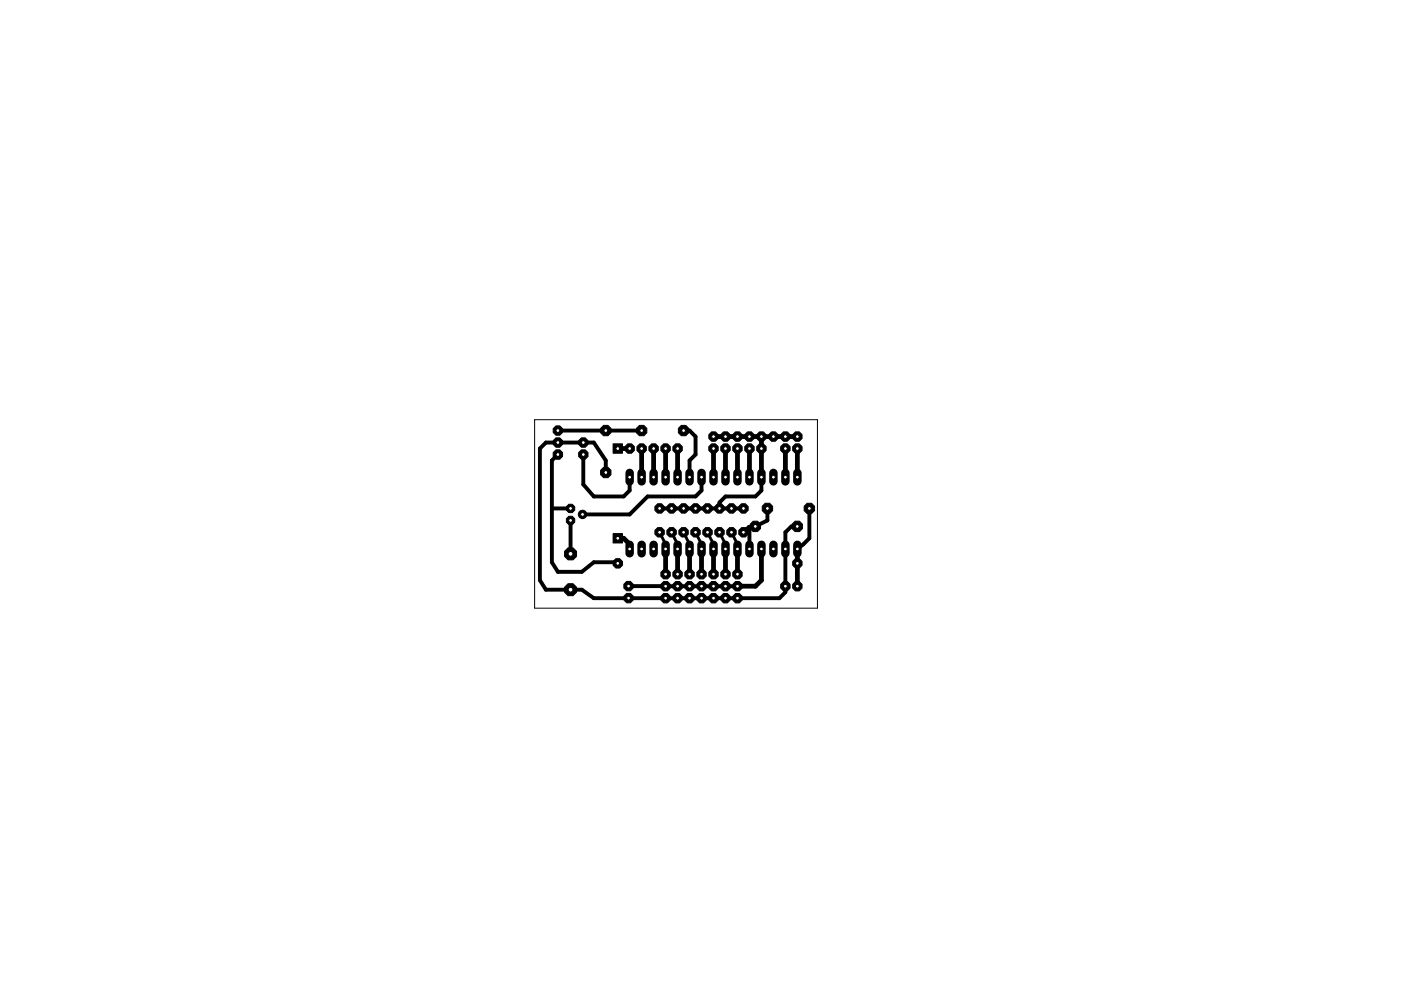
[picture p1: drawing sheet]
<svg xmlns="http://www.w3.org/2000/svg" width="297mm" height="210mm" viewBox="0 0 297 210" stroke-linecap="round" stroke-linejoin="round" font-family="sans-serif">
<g fill="none" stroke="#000" stroke-width="1">
<path d="M131 95.1h2.5M136 95.1v6.1M138.6 95.1v6.1M141.1 95.1v6.1M143.7 95.1v6.1M151.3 95.1v6.1M151.3 92.6h17.8M153.8 95.1v6.1M156.4 95.1v6.1M158.9 95.1v6.1M161.4 92.6v8.6M166.5 95.1v6.1"/>
<path d="M169.1 95.1v6.1M131 114.1h1.2l1.3 1.3v1M141.1 116.4v5.4M143.7 116.4v5.4M146.2 116.4v5.4M148.7 116.4v5.4M151.3 116.4v5.4M153.8 116.4v5.4M156.4 116.4v5.4M161.4 116.4v6.6l-1.2 1.3h-3.8M169.1 116.4v7.9"/>
</g>
<path d="M139.8 112.9l1.3 2.5v1M142.4 112.9l1.3 2.5v1M144.9 112.9l1.3 2.5v1M147.5 112.9l1.2 2.5v1M150 112.9l1.3 2.5v1M152.5 112.9l1.3 2.5v1M155.1 112.9l1.3 2.5v1M160.1 111.6l-.1 .1" fill="none" stroke="#000" stroke-width=".61"/>
<g fill="none" stroke="#000" stroke-width=".83">
<path d="M118.3 96.4l-1.3 1.2v21.6l1.3 2h5.1l2.5-2h5.1v.2M118.3 91.3h17.7M123.7 96.4v6.3l2.2 2.6h6.3l1.3-1.3v-2.8M144.9 91.3h1.3l1.3 1.3v3.8l-1.3 1.2v3.6M117 107.8h4M121 110.3v7.1M128.4 100.2v-2.6l-2.5-3.8h-10.2l-1.2 1.3v27.9l1.2 2h7.7l2.5 1.8h39.3l1.3-1.2v-12.7l1.3-1.3h1.2M139.8 107.8h17.8M148.7 101.2v2.8l-1.2 1.3h-10.2l-3.8 3.8h-10M158.9 111.7v4.7M160 111.7h-1.2l-1.2 1.2M161.4 101.2v2.8l-1.2 1.3h-6.4l-1.3 1.2v1.3"/>
<path d="M162.7 107.8v2.5l-2.6 1.3M171.6 107.8v6.3l-2.5 2.3M133.2 124.3h23.2M133.3 126.8h-.1"/>
</g>
<path d="M169.1 100.3v1.8" fill="none" stroke="#000" stroke-width="1.8"/>
<circle cx="169.1" cy="101.2" r=".4" fill="#fff" stroke="#000" stroke-width=".21"/>
<path d="M166.5 100.3v1.8" fill="none" stroke="#000" stroke-width="1.8"/>
<circle cx="166.5" cy="101.2" r=".4" fill="#fff" stroke="#000" stroke-width=".21"/>
<path d="M164 100.3v1.8" fill="none" stroke="#000" stroke-width="1.8"/>
<circle cx="164" cy="101.2" r=".4" fill="#fff" stroke="#000" stroke-width=".21"/>
<path d="M161.4 100.3v1.8" fill="none" stroke="#000" stroke-width="1.8"/>
<circle cx="161.4" cy="101.2" r=".4" fill="#fff" stroke="#000" stroke-width=".21"/>
<path d="M158.9 100.3v1.8" fill="none" stroke="#000" stroke-width="1.8"/>
<circle cx="158.9" cy="101.2" r=".4" fill="#fff" stroke="#000" stroke-width=".21"/>
<path d="M156.4 100.3v1.8" fill="none" stroke="#000" stroke-width="1.8"/>
<circle cx="156.4" cy="101.2" r=".4" fill="#fff" stroke="#000" stroke-width=".21"/>
<path d="M153.8 100.3v1.8" fill="none" stroke="#000" stroke-width="1.8"/>
<circle cx="153.8" cy="101.2" r=".4" fill="#fff" stroke="#000" stroke-width=".21"/>
<path d="M151.3 100.3v1.8" fill="none" stroke="#000" stroke-width="1.8"/>
<circle cx="151.3" cy="101.2" r=".4" fill="#fff" stroke="#000" stroke-width=".21"/>
<path d="M148.7 100.3v1.8" fill="none" stroke="#000" stroke-width="1.8"/>
<circle cx="148.7" cy="101.2" r=".4" fill="#fff" stroke="#000" stroke-width=".21"/>
<path d="M146.2 100.3v1.8" fill="none" stroke="#000" stroke-width="1.8"/>
<circle cx="146.2" cy="101.2" r=".4" fill="#fff" stroke="#000" stroke-width=".21"/>
<path d="M143.7 100.3v1.8" fill="none" stroke="#000" stroke-width="1.8"/>
<circle cx="143.7" cy="101.2" r=".4" fill="#fff" stroke="#000" stroke-width=".21"/>
<path d="M141.1 100.3v1.8" fill="none" stroke="#000" stroke-width="1.8"/>
<circle cx="141.1" cy="101.2" r=".4" fill="#fff" stroke="#000" stroke-width=".21"/>
<path d="M169.1 115.5v1.8" fill="none" stroke="#000" stroke-width="1.8"/>
<circle cx="169.1" cy="116.4" r=".4" fill="#fff" stroke="#000" stroke-width=".21"/>
<path d="M166.5 115.5v1.8" fill="none" stroke="#000" stroke-width="1.8"/>
<circle cx="166.5" cy="116.4" r=".4" fill="#fff" stroke="#000" stroke-width=".21"/>
<path d="M164 115.5v1.8" fill="none" stroke="#000" stroke-width="1.8"/>
<circle cx="164" cy="116.4" r=".4" fill="#fff" stroke="#000" stroke-width=".21"/>
<path d="M148.7 115.5v1.8" fill="none" stroke="#000" stroke-width="1.8"/>
<circle cx="148.7" cy="116.4" r=".4" fill="#fff" stroke="#000" stroke-width=".21"/>
<path d="M146.2 115.5v1.8" fill="none" stroke="#000" stroke-width="1.8"/>
<circle cx="146.2" cy="116.4" r=".4" fill="#fff" stroke="#000" stroke-width=".21"/>
<path d="M143.7 115.5v1.8" fill="none" stroke="#000" stroke-width="1.8"/>
<circle cx="143.7" cy="116.4" r=".4" fill="#fff" stroke="#000" stroke-width=".21"/>
<path d="M141.1 115.5v1.8" fill="none" stroke="#000" stroke-width="1.8"/>
<circle cx="141.1" cy="116.4" r=".4" fill="#fff" stroke="#000" stroke-width=".21"/>
<path d="M133.5 115.5v1.8" fill="none" stroke="#000" stroke-width="1.8"/>
<circle cx="133.5" cy="116.4" r=".4" fill="#fff" stroke="#000" stroke-width=".21"/>
<path d="M133.5 100.3v1.8" fill="none" stroke="#000" stroke-width="1.8"/>
<circle cx="133.5" cy="101.2" r=".4" fill="#fff" stroke="#000" stroke-width=".21"/>
<path d="M136 100.3v1.8" fill="none" stroke="#000" stroke-width="1.8"/>
<circle cx="136" cy="101.2" r=".4" fill="#fff" stroke="#000" stroke-width=".21"/>
<path d="M138.6 100.3v1.8" fill="none" stroke="#000" stroke-width="1.8"/>
<circle cx="138.6" cy="101.2" r=".4" fill="#fff" stroke="#000" stroke-width=".21"/>
<path d="M136 115.5v1.8" fill="none" stroke="#000" stroke-width="1.8"/>
<circle cx="136" cy="116.4" r=".4" fill="#fff" stroke="#000" stroke-width=".21"/>
<path d="M138.6 115.5v1.8" fill="none" stroke="#000" stroke-width="1.8"/>
<circle cx="138.6" cy="116.4" r=".4" fill="#fff" stroke="#000" stroke-width=".21"/>
<path d="M161.4 115.5v1.8" fill="none" stroke="#000" stroke-width="1.8"/>
<circle cx="161.4" cy="116.4" r=".4" fill="#fff" stroke="#000" stroke-width=".21"/>
<path d="M151.3 115.5v1.8" fill="none" stroke="#000" stroke-width="1.8"/>
<circle cx="151.3" cy="116.4" r=".4" fill="#fff" stroke="#000" stroke-width=".21"/>
<path d="M153.8 115.5v1.8" fill="none" stroke="#000" stroke-width="1.8"/>
<circle cx="153.8" cy="116.4" r=".4" fill="#fff" stroke="#000" stroke-width=".21"/>
<path d="M156.4 115.5v1.8" fill="none" stroke="#000" stroke-width="1.8"/>
<circle cx="156.4" cy="116.4" r=".4" fill="#fff" stroke="#000" stroke-width=".21"/>
<path d="M158.9 115.5v1.8" fill="none" stroke="#000" stroke-width="1.8"/>
<circle cx="158.9" cy="116.4" r=".4" fill="#fff" stroke="#000" stroke-width=".21"/>
<circle cx="136" cy="91.3" r="1.2" fill="#000" stroke="#000" stroke-width=".21"/>
<circle cx="136" cy="91.3" r=".4" fill="#fff" stroke="#000" stroke-width=".21"/>
<circle cx="144.9" cy="91.3" r="1.2" fill="#000" stroke="#000" stroke-width=".21"/>
<circle cx="144.9" cy="91.3" r=".4" fill="#fff" stroke="#000" stroke-width=".21"/>
<circle cx="128.4" cy="100.2" r="1.2" fill="#000" stroke="#000" stroke-width=".21"/>
<circle cx="128.4" cy="100.2" r=".4" fill="#fff" stroke="#000" stroke-width=".21"/>
<circle cx="128.4" cy="91.3" r="1.2" fill="#000" stroke="#000" stroke-width=".21"/>
<circle cx="128.4" cy="91.3" r=".4" fill="#fff" stroke="#000" stroke-width=".21"/>
<circle cx="171.6" cy="107.8" r="1.2" fill="#000" stroke="#000" stroke-width=".21"/>
<circle cx="171.6" cy="107.8" r=".4" fill="#fff" stroke="#000" stroke-width=".21"/>
<circle cx="162.7" cy="107.8" r="1.2" fill="#000" stroke="#000" stroke-width=".21"/>
<circle cx="162.7" cy="107.8" r=".4" fill="#fff" stroke="#000" stroke-width=".21"/>
<circle cx="160.1" cy="111.6" r="1.2" fill="#000" stroke="#000" stroke-width=".21"/>
<circle cx="160.1" cy="111.6" r=".4" fill="#fff" stroke="#000" stroke-width=".21"/>
<circle cx="169" cy="111.6" r="1.2" fill="#000" stroke="#000" stroke-width=".21"/>
<circle cx="169" cy="111.6" r=".4" fill="#fff" stroke="#000" stroke-width=".21"/>
<circle cx="141.1" cy="121.8" r="1.07" fill="#000" stroke="#000" stroke-width=".21"/>
<circle cx="141.1" cy="121.8" r=".4" fill="#fff" stroke="#000" stroke-width=".21"/>
<circle cx="141.1" cy="124.3" r="1.07" fill="#000" stroke="#000" stroke-width=".21"/>
<circle cx="141.1" cy="124.3" r=".4" fill="#fff" stroke="#000" stroke-width=".21"/>
<circle cx="141.1" cy="126.8" r="1.07" fill="#000" stroke="#000" stroke-width=".21"/>
<circle cx="141.1" cy="126.8" r=".4" fill="#fff" stroke="#000" stroke-width=".21"/>
<circle cx="143.7" cy="121.8" r="1.07" fill="#000" stroke="#000" stroke-width=".21"/>
<circle cx="143.7" cy="121.8" r=".4" fill="#fff" stroke="#000" stroke-width=".21"/>
<circle cx="143.7" cy="124.3" r="1.07" fill="#000" stroke="#000" stroke-width=".21"/>
<circle cx="143.7" cy="124.3" r=".4" fill="#fff" stroke="#000" stroke-width=".21"/>
<circle cx="143.7" cy="126.8" r="1.07" fill="#000" stroke="#000" stroke-width=".21"/>
<circle cx="143.7" cy="126.8" r=".4" fill="#fff" stroke="#000" stroke-width=".21"/>
<circle cx="146.2" cy="121.8" r="1.07" fill="#000" stroke="#000" stroke-width=".21"/>
<circle cx="146.2" cy="121.8" r=".4" fill="#fff" stroke="#000" stroke-width=".21"/>
<circle cx="146.2" cy="124.3" r="1.07" fill="#000" stroke="#000" stroke-width=".21"/>
<circle cx="146.2" cy="124.3" r=".4" fill="#fff" stroke="#000" stroke-width=".21"/>
<circle cx="146.2" cy="126.8" r="1.07" fill="#000" stroke="#000" stroke-width=".21"/>
<circle cx="146.2" cy="126.8" r=".4" fill="#fff" stroke="#000" stroke-width=".21"/>
<circle cx="148.7" cy="121.8" r="1.07" fill="#000" stroke="#000" stroke-width=".21"/>
<circle cx="148.7" cy="121.8" r=".4" fill="#fff" stroke="#000" stroke-width=".21"/>
<circle cx="148.7" cy="124.3" r="1.07" fill="#000" stroke="#000" stroke-width=".21"/>
<circle cx="148.7" cy="124.3" r=".4" fill="#fff" stroke="#000" stroke-width=".21"/>
<circle cx="148.7" cy="126.8" r="1.07" fill="#000" stroke="#000" stroke-width=".21"/>
<circle cx="148.7" cy="126.8" r=".4" fill="#fff" stroke="#000" stroke-width=".21"/>
<circle cx="151.3" cy="121.8" r="1.07" fill="#000" stroke="#000" stroke-width=".21"/>
<circle cx="151.3" cy="121.8" r=".4" fill="#fff" stroke="#000" stroke-width=".21"/>
<circle cx="151.3" cy="124.3" r="1.07" fill="#000" stroke="#000" stroke-width=".21"/>
<circle cx="151.3" cy="124.3" r=".4" fill="#fff" stroke="#000" stroke-width=".21"/>
<circle cx="151.3" cy="126.8" r="1.07" fill="#000" stroke="#000" stroke-width=".21"/>
<circle cx="151.3" cy="126.8" r=".4" fill="#fff" stroke="#000" stroke-width=".21"/>
<circle cx="153.8" cy="121.8" r="1.07" fill="#000" stroke="#000" stroke-width=".21"/>
<circle cx="153.8" cy="121.8" r=".4" fill="#fff" stroke="#000" stroke-width=".21"/>
<circle cx="153.8" cy="124.3" r="1.07" fill="#000" stroke="#000" stroke-width=".21"/>
<circle cx="153.8" cy="124.3" r=".4" fill="#fff" stroke="#000" stroke-width=".21"/>
<circle cx="153.8" cy="126.8" r="1.07" fill="#000" stroke="#000" stroke-width=".21"/>
<circle cx="153.8" cy="126.8" r=".4" fill="#fff" stroke="#000" stroke-width=".21"/>
<circle cx="118.3" cy="91.3" r="1.07" fill="#000" stroke="#000" stroke-width=".21"/>
<circle cx="118.3" cy="91.3" r=".4" fill="#fff" stroke="#000" stroke-width=".21"/>
<circle cx="118.3" cy="93.8" r="1.07" fill="#000" stroke="#000" stroke-width=".21"/>
<circle cx="118.3" cy="93.8" r=".4" fill="#fff" stroke="#000" stroke-width=".21"/>
<circle cx="118.3" cy="96.4" r="1.07" fill="#000" stroke="#000" stroke-width=".21"/>
<circle cx="118.3" cy="96.4" r=".4" fill="#fff" stroke="#000" stroke-width=".21"/>
<circle cx="123.7" cy="93.8" r="1.07" fill="#000" stroke="#000" stroke-width=".21"/>
<circle cx="123.7" cy="93.8" r=".4" fill="#fff" stroke="#000" stroke-width=".21"/>
<circle cx="123.7" cy="96.4" r="1.07" fill="#000" stroke="#000" stroke-width=".21"/>
<circle cx="123.7" cy="96.4" r=".4" fill="#fff" stroke="#000" stroke-width=".21"/>
<circle cx="156.4" cy="121.8" r="1.07" fill="#000" stroke="#000" stroke-width=".21"/>
<circle cx="156.4" cy="121.8" r=".4" fill="#fff" stroke="#000" stroke-width=".21"/>
<circle cx="156.4" cy="124.3" r="1.07" fill="#000" stroke="#000" stroke-width=".21"/>
<circle cx="156.4" cy="124.3" r=".4" fill="#fff" stroke="#000" stroke-width=".21"/>
<circle cx="156.4" cy="126.8" r="1.07" fill="#000" stroke="#000" stroke-width=".21"/>
<circle cx="156.4" cy="126.8" r=".4" fill="#fff" stroke="#000" stroke-width=".21"/>
<circle cx="166.5" cy="124.3" r="1.07" fill="#000" stroke="#000" stroke-width=".21"/>
<circle cx="166.5" cy="124.3" r=".4" fill="#fff" stroke="#000" stroke-width=".21"/>
<circle cx="169.1" cy="124.3" r="1.07" fill="#000" stroke="#000" stroke-width=".21"/>
<circle cx="169.1" cy="124.3" r=".4" fill="#fff" stroke="#000" stroke-width=".21"/>
<circle cx="143.7" cy="95.1" r="1.07" fill="#000" stroke="#000" stroke-width=".21"/>
<circle cx="143.7" cy="95.1" r=".4" fill="#fff" stroke="#000" stroke-width=".21"/>
<circle cx="141.1" cy="95.1" r="1.07" fill="#000" stroke="#000" stroke-width=".21"/>
<circle cx="141.1" cy="95.1" r=".4" fill="#fff" stroke="#000" stroke-width=".21"/>
<circle cx="138.6" cy="95.1" r="1.07" fill="#000" stroke="#000" stroke-width=".21"/>
<circle cx="138.6" cy="95.1" r=".4" fill="#fff" stroke="#000" stroke-width=".21"/>
<circle cx="136" cy="95.1" r="1.07" fill="#000" stroke="#000" stroke-width=".21"/>
<circle cx="136" cy="95.1" r=".4" fill="#fff" stroke="#000" stroke-width=".21"/>
<circle cx="133.5" cy="95.1" r="1.07" fill="#000" stroke="#000" stroke-width=".21"/>
<circle cx="133.5" cy="95.1" r=".4" fill="#fff" stroke="#000" stroke-width=".21"/>
<circle cx="121" cy="110.3" r=".96" fill="#000" stroke="#000" stroke-width=".21"/>
<circle cx="121" cy="110.3" r=".4" fill="#fff" stroke="#000" stroke-width=".21"/>
<circle cx="123.5" cy="109.1" r=".89" fill="#000" stroke="#000" stroke-width=".21"/>
<circle cx="123.5" cy="109.1" r=".4" fill="#fff" stroke="#000" stroke-width=".21"/>
<circle cx="121" cy="107.8" r=".96" fill="#000" stroke="#000" stroke-width=".21"/>
<circle cx="121" cy="107.8" r=".4" fill="#fff" stroke="#000" stroke-width=".21"/>
<circle cx="121" cy="125" r="1.38" fill="#000" stroke="#000" stroke-width=".21"/>
<circle cx="121" cy="125" r=".51" fill="#fff" stroke="#000" stroke-width=".21"/>
<circle cx="121" cy="117.4" r="1.38" fill="#000" stroke="#000" stroke-width=".21"/>
<circle cx="121" cy="117.4" r=".51" fill="#fff" stroke="#000" stroke-width=".21"/>
<circle cx="133.3" cy="126.8" r="1.07" fill="#000" stroke="#000" stroke-width=".21"/>
<circle cx="133.3" cy="126.8" r=".4" fill="#fff" stroke="#000" stroke-width=".21"/>
<circle cx="133.3" cy="124.3" r="1.07" fill="#000" stroke="#000" stroke-width=".21"/>
<circle cx="133.3" cy="124.3" r=".4" fill="#fff" stroke="#000" stroke-width=".21"/>
<circle cx="151.3" cy="95.1" r="1.07" fill="#000" stroke="#000" stroke-width=".21"/>
<circle cx="151.3" cy="95.1" r=".4" fill="#fff" stroke="#000" stroke-width=".21"/>
<circle cx="153.8" cy="95.1" r="1.07" fill="#000" stroke="#000" stroke-width=".21"/>
<circle cx="153.8" cy="95.1" r=".4" fill="#fff" stroke="#000" stroke-width=".21"/>
<circle cx="156.4" cy="95.1" r="1.07" fill="#000" stroke="#000" stroke-width=".21"/>
<circle cx="156.4" cy="95.1" r=".4" fill="#fff" stroke="#000" stroke-width=".21"/>
<circle cx="158.9" cy="95.1" r="1.07" fill="#000" stroke="#000" stroke-width=".21"/>
<circle cx="158.9" cy="95.1" r=".4" fill="#fff" stroke="#000" stroke-width=".21"/>
<circle cx="161.4" cy="95.1" r="1.07" fill="#000" stroke="#000" stroke-width=".21"/>
<circle cx="161.4" cy="95.1" r=".4" fill="#fff" stroke="#000" stroke-width=".21"/>
<circle cx="166.5" cy="95.1" r="1.07" fill="#000" stroke="#000" stroke-width=".21"/>
<circle cx="166.5" cy="95.1" r=".4" fill="#fff" stroke="#000" stroke-width=".21"/>
<circle cx="169.1" cy="95.1" r="1.07" fill="#000" stroke="#000" stroke-width=".21"/>
<circle cx="169.1" cy="95.1" r=".4" fill="#fff" stroke="#000" stroke-width=".21"/>
<circle cx="169.1" cy="92.6" r="1.07" fill="#000" stroke="#000" stroke-width=".21"/>
<circle cx="169.1" cy="92.6" r=".4" fill="#fff" stroke="#000" stroke-width=".21"/>
<circle cx="166.5" cy="92.6" r="1.07" fill="#000" stroke="#000" stroke-width=".21"/>
<circle cx="166.5" cy="92.6" r=".4" fill="#fff" stroke="#000" stroke-width=".21"/>
<circle cx="164" cy="92.6" r="1.07" fill="#000" stroke="#000" stroke-width=".21"/>
<circle cx="164" cy="92.6" r=".4" fill="#fff" stroke="#000" stroke-width=".21"/>
<circle cx="161.4" cy="92.6" r="1.07" fill="#000" stroke="#000" stroke-width=".21"/>
<circle cx="161.4" cy="92.6" r=".4" fill="#fff" stroke="#000" stroke-width=".21"/>
<circle cx="158.9" cy="92.6" r="1.07" fill="#000" stroke="#000" stroke-width=".21"/>
<circle cx="158.9" cy="92.6" r=".4" fill="#fff" stroke="#000" stroke-width=".21"/>
<circle cx="156.4" cy="92.6" r="1.07" fill="#000" stroke="#000" stroke-width=".21"/>
<circle cx="156.4" cy="92.6" r=".4" fill="#fff" stroke="#000" stroke-width=".21"/>
<circle cx="153.8" cy="92.6" r="1.07" fill="#000" stroke="#000" stroke-width=".21"/>
<circle cx="153.8" cy="92.6" r=".4" fill="#fff" stroke="#000" stroke-width=".21"/>
<circle cx="151.3" cy="92.6" r="1.07" fill="#000" stroke="#000" stroke-width=".21"/>
<circle cx="151.3" cy="92.6" r=".4" fill="#fff" stroke="#000" stroke-width=".21"/>
<circle cx="139.8" cy="112.9" r="1.07" fill="#000" stroke="#000" stroke-width=".21"/>
<circle cx="139.8" cy="112.9" r=".4" fill="#fff" stroke="#000" stroke-width=".21"/>
<circle cx="139.8" cy="107.8" r="1.07" fill="#000" stroke="#000" stroke-width=".21"/>
<circle cx="139.8" cy="107.8" r=".4" fill="#fff" stroke="#000" stroke-width=".21"/>
<circle cx="142.4" cy="112.9" r="1.07" fill="#000" stroke="#000" stroke-width=".21"/>
<circle cx="142.4" cy="112.9" r=".4" fill="#fff" stroke="#000" stroke-width=".21"/>
<circle cx="142.4" cy="107.8" r="1.07" fill="#000" stroke="#000" stroke-width=".21"/>
<circle cx="142.4" cy="107.8" r=".4" fill="#fff" stroke="#000" stroke-width=".21"/>
<circle cx="144.9" cy="112.9" r="1.07" fill="#000" stroke="#000" stroke-width=".21"/>
<circle cx="144.9" cy="112.9" r=".4" fill="#fff" stroke="#000" stroke-width=".21"/>
<circle cx="144.9" cy="107.8" r="1.07" fill="#000" stroke="#000" stroke-width=".21"/>
<circle cx="144.9" cy="107.8" r=".4" fill="#fff" stroke="#000" stroke-width=".21"/>
<circle cx="147.5" cy="112.9" r="1.07" fill="#000" stroke="#000" stroke-width=".21"/>
<circle cx="147.5" cy="112.9" r=".4" fill="#fff" stroke="#000" stroke-width=".21"/>
<circle cx="147.5" cy="107.8" r="1.07" fill="#000" stroke="#000" stroke-width=".21"/>
<circle cx="147.5" cy="107.8" r=".4" fill="#fff" stroke="#000" stroke-width=".21"/>
<circle cx="150" cy="112.9" r="1.07" fill="#000" stroke="#000" stroke-width=".21"/>
<circle cx="150" cy="112.9" r=".4" fill="#fff" stroke="#000" stroke-width=".21"/>
<circle cx="150" cy="107.8" r="1.07" fill="#000" stroke="#000" stroke-width=".21"/>
<circle cx="150" cy="107.8" r=".4" fill="#fff" stroke="#000" stroke-width=".21"/>
<circle cx="152.5" cy="112.9" r="1.07" fill="#000" stroke="#000" stroke-width=".21"/>
<circle cx="152.5" cy="112.9" r=".4" fill="#fff" stroke="#000" stroke-width=".21"/>
<circle cx="152.5" cy="107.8" r="1.07" fill="#000" stroke="#000" stroke-width=".21"/>
<circle cx="152.5" cy="107.8" r=".4" fill="#fff" stroke="#000" stroke-width=".21"/>
<circle cx="155.1" cy="112.9" r="1.07" fill="#000" stroke="#000" stroke-width=".21"/>
<circle cx="155.1" cy="112.9" r=".4" fill="#fff" stroke="#000" stroke-width=".21"/>
<circle cx="155.1" cy="107.8" r="1.07" fill="#000" stroke="#000" stroke-width=".21"/>
<circle cx="155.1" cy="107.8" r=".4" fill="#fff" stroke="#000" stroke-width=".21"/>
<circle cx="157.6" cy="112.9" r="1.07" fill="#000" stroke="#000" stroke-width=".21"/>
<circle cx="157.6" cy="112.9" r=".4" fill="#fff" stroke="#000" stroke-width=".21"/>
<circle cx="157.6" cy="107.8" r="1.07" fill="#000" stroke="#000" stroke-width=".21"/>
<circle cx="157.6" cy="107.8" r=".4" fill="#fff" stroke="#000" stroke-width=".21"/>
<circle cx="169.1" cy="119.4" r="1.07" fill="#000" stroke="#000" stroke-width=".21"/>
<circle cx="169.1" cy="119.4" r=".4" fill="#fff" stroke="#000" stroke-width=".21"/>
<circle cx="131" cy="119.4" r="1.07" fill="#000" stroke="#000" stroke-width=".21"/>
<circle cx="131" cy="119.4" r=".4" fill="#fff" stroke="#000" stroke-width=".21"/>
<path d="M130 94.1h2v2h-2z" fill="#000" stroke="#000" stroke-width=".21"/>
<circle cx="131" cy="95.1" r=".4" fill="#fff" stroke="#000" stroke-width=".21"/>
<path d="M130 113.1h2v2h-2z" fill="#000" stroke="#000" stroke-width=".21"/>
<circle cx="131" cy="114.1" r=".4" fill="#fff" stroke="#000" stroke-width=".21"/>
<path d="M113.3 89h60v39.9h-60z" fill="none" stroke="#000" stroke-width=".21"/>
</svg>
